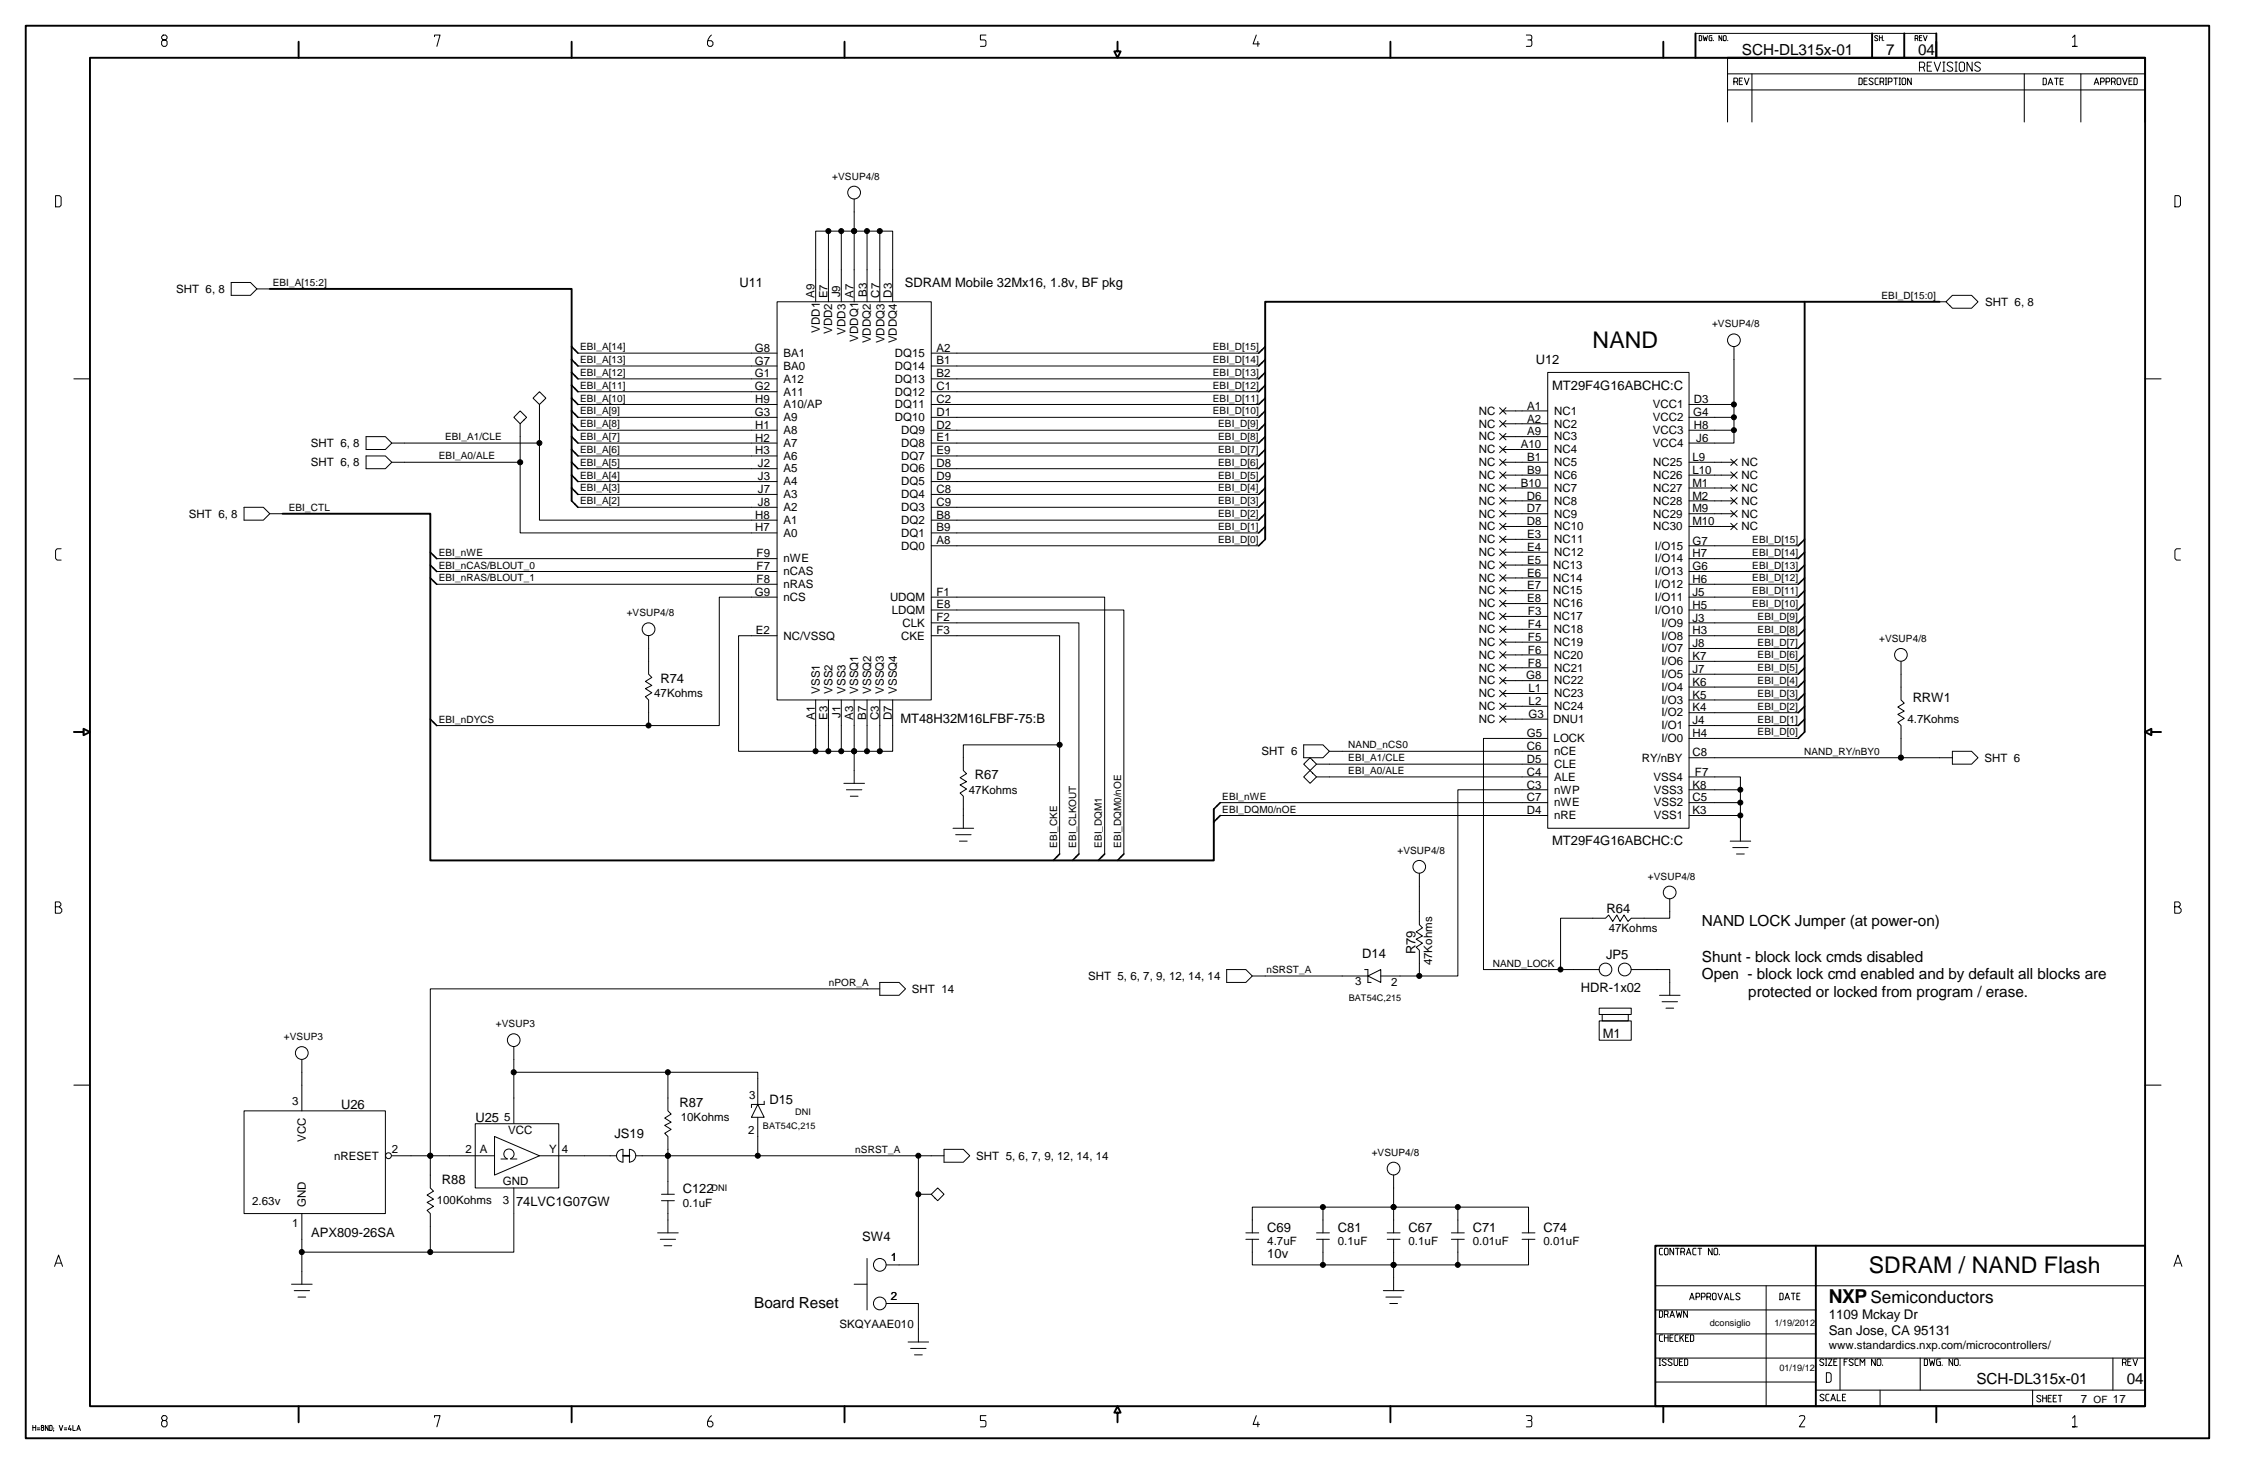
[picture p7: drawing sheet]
<svg xmlns="http://www.w3.org/2000/svg" width="432mm" height="279mm" viewBox="0 0 432 279" stroke-linecap="round" stroke-linejoin="round" font-family="sans-serif">
<defs><g id="words">
<g font-size="4.4">
<text x="303.9" y="66.5">NAND</text>
<text x="356.6" y="243">SDRAM / NAND Flash</text>
</g>
<text font-size="3.7" x="348.9" y="248.7">NXP</text>
<text font-size="3.3" x="356.9" y="248.8">Semiconductors</text>
<g font-size="2.9">
<text x="332.4" y="10.5">SCH-DL315x-01</text>
<text x="359.9" y="10.5">7</text>
<text x="366" y="10.5">04</text>
<text x="324.7" y="176.8">NAND LOCK Jumper (at power-on)</text>
<text x="324.7" y="183.5">Shunt - block lock cmds disabled</text>
<text x="324.7" y="186.9">Open - block lock cmd enabled and by default all blocks are</text>
<text x="333.6" y="190.2">protected or locked from program / erase.</text>
<text x="143.9" y="249.7">Board Reset</text>
<text x="377.1" y="264.1">SCH-DL315x-01</text>
<text x="405.8" y="264.1">04</text>
</g>
<g font-size="2.5">
<text x="141.1" y="54.7">U11</text>
<text x="172.6" y="54.7">SDRAM Mobile 32Mx16, 1.8v, BF pkg</text>
<text x="293" y="69.4">U12</text>
<text x="296.2" y="74.3">MT29F4G16ABCHC:C</text>
<text x="126" y="130.4">R74</text>
<text x="365" y="134">RRW1</text>
<text x="171.8" y="138">MT48H32M16LFBF-75:B</text>
<text x="186" y="148.8">R67</text>
<text x="296.2" y="161.3">MT29F4G16ABCHC:C</text>
<text x="306.5" y="174.3">R64</text>
<text x="259.9" y="182.8">D14</text>
<text x="270.1" y="182.1" transform="rotate(-90 270.1 182.1)">R79</text>
<text x="306.5" y="183.1">JP5</text>
<text x="301.6" y="189.3">HDR-1x02</text>
<text x="305.8" y="198.1">M1</text>
<text x="65.1" y="211.6">U26</text>
<text x="90.7" y="214">U25</text>
<text x="129.7" y="211.2">R87</text>
<text x="146.8" y="210.6">D15</text>
<text x="117.2" y="217.2">JS19</text>
<text x="84.3" y="225.9">R88</text>
<text x="130.3" y="227.8">C122</text>
<text x="98.5" y="230.3">74LVC1G07GW</text>
<text x="59.4" y="236.1">APX809-26SA</text>
<text x="164.5" y="236.8">SW4</text>
<text x="241.8" y="235.1">C69</text>
<text x="255.3" y="235.1">C81</text>
<text x="268.8" y="235.1">C67</text>
<text x="281" y="235.1">C71</text>
<text x="294.5" y="235.1">C74</text>
<text x="241.8" y="240.2">10v</text>
<text x="348.9" y="251.8">1109 Mckay Dr</text>
<text x="348.9" y="254.7">San Jose, CA 95131</text>
</g>
<g font-size="2.2">
<text x="33.6" y="55.9">SHT 6, 8</text>
<text x="155.4" y="56.8" transform="rotate(-90 155.4 56.8)">A9</text>
<text x="157.9" y="56.9" transform="rotate(-90 157.9 56.9)">E7</text>
<text x="160.3" y="56.7" transform="rotate(-90 160.3 56.7)">J9</text>
<text x="162.8" y="56.8" transform="rotate(-90 162.8 56.8)">A7</text>
<text x="165.4" y="56.7" transform="rotate(-90 165.4 56.7)">B3</text>
<text x="167.8" y="56.8" transform="rotate(-90 167.8 56.8)">C7</text>
<text x="170.2" y="56.8" transform="rotate(-90 170.2 56.8)">D3</text>
<text x="378.8" y="58.3">SHT 6, 8</text>
<text x="156.4" y="63.5" transform="rotate(-90 156.4 63.5)">VDD1</text>
<text x="158.8" y="63.8" transform="rotate(-90 158.8 63.8)">VDD2</text>
<text x="161.3" y="63.8" transform="rotate(-90 161.3 63.8)">VDD3</text>
<text x="163.8" y="65.2" transform="rotate(-90 163.8 65.2)">VDDQ1</text>
<text x="166.1" y="65.6" transform="rotate(-90 166.1 65.6)">VDDQ2</text>
<text x="168.8" y="65.6" transform="rotate(-90 168.8 65.6)">VDDQ3</text>
<text x="171.1" y="65.5" transform="rotate(-90 171.1 65.5)">VDDQ4</text>
<text x="144" y="69.6">G7</text>
<text x="144" y="67.1">G8</text>
<text x="149.5" y="68.1">BA1</text>
<text x="149.5" y="70.6">BA0</text>
<text x="170.8" y="70.6">DQ14</text>
<text x="170.8" y="68.1">DQ15</text>
<text x="178.7" y="72">B2</text>
<text x="178.7" y="69.5">B1</text>
<text x="178.7" y="67.1">A2</text>
<text x="144" y="74.5">G2</text>
<text x="144" y="72">G1</text>
<text x="144.1" y="76.9">H9</text>
<text x="149.5" y="77.9">A10/AP</text>
<text x="149.5" y="75.5">A11</text>
<text x="149.5" y="73">A12</text>
<text x="170.8" y="77.9">DQ11</text>
<text x="170.8" y="75.5">DQ12</text>
<text x="170.8" y="73">DQ13</text>
<text x="178.7" y="76.9">C2</text>
<text x="178.7" y="74.4">C1</text>
<text x="315.4" y="77.9">VCC1</text>
<text x="323.2" y="77">D3</text>
<text x="144" y="79.4">G3</text>
<text x="144.1" y="81.8">H1</text>
<text x="149.5" y="82.8">A8</text>
<text x="149.5" y="80.4">A9</text>
<text x="170.8" y="80.4">DQ10</text>
<text x="172" y="82.8">DQ9</text>
<text x="178.7" y="81.8">D2</text>
<text x="178.7" y="79.4">D1</text>
<text x="282.2" y="79.1">NC</text>
<text x="282.2" y="81.6">NC</text>
<text x="291.4" y="78.2">A1</text>
<text x="291.4" y="80.6">A2</text>
<text x="291.4" y="83.1">A9</text>
<text x="296.5" y="81.6">NC2</text>
<text x="296.5" y="79.1">NC1</text>
<text x="315.4" y="80.4">VCC2</text>
<text x="315.4" y="82.8">VCC3</text>
<text x="323" y="79.4">G4</text>
<text x="323.2" y="81.9">H8</text>
<text x="59.3" y="85.3">SHT 6, 8</text>
<text x="59.3" y="88.9">SHT 6, 8</text>
<text x="144.1" y="86.7">H3</text>
<text x="144.1" y="84.3">H2</text>
<text x="144.6" y="89.2">J2</text>
<text x="149.5" y="87.7">A6</text>
<text x="149.5" y="85.3">A7</text>
<text x="172" y="87.7">DQ7</text>
<text x="172" y="85.3">DQ8</text>
<text x="178.7" y="89.2">D8</text>
<text x="178.7" y="86.7">E9</text>
<text x="178.7" y="84.2">E1</text>
<text x="282.2" y="84.1">NC</text>
<text x="282.2" y="86.5">NC</text>
<text x="282.2" y="88.9">NC</text>
<text x="290.2" y="85.5">A10</text>
<text x="291.4" y="88">B1</text>
<text x="296.5" y="88.9">NC5</text>
<text x="296.5" y="86.5">NC4</text>
<text x="296.5" y="84.1">NC3</text>
<text x="315.4" y="85.3">VCC4</text>
<text x="315.4" y="88.9">NC25</text>
<text x="322.9" y="88">L9</text>
<text x="323.7" y="84.3">J6</text>
<text x="332.3" y="88.9">NC</text>
<text x="144.6" y="94.1">J7</text>
<text x="144.6" y="91.6">J3</text>
<text x="149.5" y="95.1">A3</text>
<text x="149.5" y="92.6">A4</text>
<text x="149.5" y="90.2">A5</text>
<text x="172" y="95.1">DQ4</text>
<text x="172" y="92.6">DQ5</text>
<text x="172" y="90.2">DQ6</text>
<text x="178.7" y="94">C8</text>
<text x="178.7" y="91.6">D9</text>
<text x="282.2" y="91.4">NC</text>
<text x="282.2" y="93.9">NC</text>
<text x="290.2" y="92.9">B10</text>
<text x="291.3" y="95.4">D6</text>
<text x="291.4" y="90.4">B9</text>
<text x="296.5" y="91.4">NC6</text>
<text x="296.5" y="93.9">NC7</text>
<text x="315.4" y="91.4">NC26</text>
<text x="315.4" y="93.9">NC27</text>
<text x="322.9" y="90.4">L10</text>
<text x="322.9" y="92.9">M1</text>
<text x="322.9" y="95.4">M2</text>
<text x="332.3" y="91.4">NC</text>
<text x="332.3" y="93.9">NC</text>
<text x="36" y="98.8">SHT 6, 8</text>
<text x="144.1" y="101.4">H7</text>
<text x="144.1" y="99">H8</text>
<text x="144.6" y="96.5">J8</text>
<text x="149.5" y="100">A1</text>
<text x="149.5" y="97.5">A2</text>
<text x="172" y="100">DQ2</text>
<text x="172" y="97.5">DQ3</text>
<text x="178.7" y="101.4">B9</text>
<text x="178.7" y="99">B8</text>
<text x="178.7" y="96.5">C9</text>
<text x="282.2" y="96.3">NC</text>
<text x="282.2" y="98.8">NC</text>
<text x="282.2" y="101.2">NC</text>
<text x="291.3" y="97.8">D7</text>
<text x="291.3" y="100.2">D8</text>
<text x="296.5" y="101.2">NC10</text>
<text x="296.5" y="98.8">NC9</text>
<text x="296.5" y="96.3">NC8</text>
<text x="315.4" y="96.3">NC28</text>
<text x="315.4" y="98.8">NC29</text>
<text x="315.4" y="101.2">NC30</text>
<text x="322.9" y="97.8">M9</text>
<text x="322.9" y="100.2">M10</text>
<text x="332.3" y="96.3">NC</text>
<text x="332.3" y="98.8">NC</text>
<text x="332.3" y="101.2">NC</text>
<text x="144.4" y="106.3">F9</text>
<text x="149.5" y="107.3">nWE</text>
<text x="149.5" y="102.4">A0</text>
<text x="172" y="104.9">DQ0</text>
<text x="172" y="102.4">DQ1</text>
<text x="178.7" y="103.8">A8</text>
<text x="282.2" y="103.7">NC</text>
<text x="282.2" y="106.1">NC</text>
<text x="291.4" y="102.7">E3</text>
<text x="291.4" y="105.2">E4</text>
<text x="291.4" y="107.6">E5</text>
<text x="296.5" y="106.1">NC12</text>
<text x="296.5" y="103.7">NC11</text>
<text x="315.8" y="104.9">I/O15</text>
<text x="315.8" y="107.3">I/O14</text>
<text x="322.9" y="103.9">G7</text>
<text x="322.9" y="106.4">H7</text>
<text x="144" y="113.7">G9</text>
<text x="144.4" y="108.8">F7</text>
<text x="144.4" y="111.2">F8</text>
<text x="149.5" y="112.2">nRAS</text>
<text x="149.5" y="109.8">nCAS</text>
<text x="178.7" y="113.7">F1</text>
<text x="282.2" y="108.6">NC</text>
<text x="282.2" y="111">NC</text>
<text x="282.2" y="113.5">NC</text>
<text x="291.4" y="112.5">E7</text>
<text x="291.4" y="110">E6</text>
<text x="296.4" y="108.6">NC13</text>
<text x="296.4" y="111">NC14</text>
<text x="296.4" y="113.5">NC15</text>
<text x="315.8" y="109.8">I/O13</text>
<text x="315.8" y="112.2">I/O12</text>
<text x="322.9" y="108.8">G6</text>
<text x="322.9" y="111.3">H6</text>
<text x="322.9" y="113.7">J5</text>
<text x="149.5" y="114.7">nCS</text>
<text x="169.8" y="114.7">UDQM</text>
<text x="170.2" y="117.1">LDQM</text>
<text x="172.2" y="119.6">CLK</text>
<text x="178.7" y="118.6">F2</text>
<text x="178.7" y="116.1">E8</text>
<text x="282.2" y="115.9">NC</text>
<text x="282.2" y="118.4">NC</text>
<text x="291.4" y="115">E8</text>
<text x="291.5" y="117.4">F3</text>
<text x="291.5" y="119.9">F4</text>
<text x="296.4" y="118.4">NC17</text>
<text x="296.4" y="115.9">NC16</text>
<text x="315.8" y="117.1">I/O10</text>
<text x="315.8" y="114.7">I/O11</text>
<text x="317" y="119.6">I/O9</text>
<text x="322.9" y="116.2">H5</text>
<text x="322.9" y="118.6">J3</text>
<text x="144.2" y="121">E2</text>
<text x="149.5" y="122">NC/VSSQ</text>
<text x="172" y="122">CKE</text>
<text x="178.7" y="121">F3</text>
<text x="282.2" y="120.8">NC</text>
<text x="282.2" y="123.3">NC</text>
<text x="282.2" y="125.7">NC</text>
<text x="291.5" y="124.8">F6</text>
<text x="291.5" y="122.3">F5</text>
<text x="296.5" y="120.8">NC18</text>
<text x="296.5" y="125.7">NC20</text>
<text x="296.5" y="123.3">NC19</text>
<text x="317" y="122">I/O8</text>
<text x="317" y="124.5">I/O7</text>
<text x="322.9" y="121.1">H3</text>
<text x="322.9" y="123.5">J8</text>
<text x="322.9" y="126">K7</text>
<text x="282.2" y="128.2">NC</text>
<text x="282.2" y="130.6">NC</text>
<text x="291.2" y="129.7">G8</text>
<text x="291.5" y="127.2">F8</text>
<text x="296.5" y="128.2">NC21</text>
<text x="296.5" y="130.6">NC22</text>
<text x="317" y="131.8">I/O4</text>
<text x="317" y="129.4">I/O5</text>
<text x="317" y="126.9">I/O6</text>
<text x="322.9" y="128.4">J7</text>
<text x="322.9" y="130.9">K6</text>
<text x="124.8" y="133.1">47Kohms</text>
<text x="155.4" y="137.4" transform="rotate(-90 155.4 137.4)">A1</text>
<text x="156.4" y="132.4" transform="rotate(-90 156.4 132.4)">VSS1</text>
<text x="157.9" y="137.4" transform="rotate(-90 157.9 137.4)">E3</text>
<text x="158.9" y="132.4" transform="rotate(-90 158.9 132.4)">VSS2</text>
<text x="160.4" y="136.9" transform="rotate(-90 160.4 136.9)">J1</text>
<text x="161.3" y="132.4" transform="rotate(-90 161.3 132.4)">VSS3</text>
<text x="162.8" y="137.4" transform="rotate(-90 162.8 137.4)">A3</text>
<text x="163.8" y="132.4" transform="rotate(-90 163.8 132.4)">VSSQ1</text>
<text x="165.2" y="137.4" transform="rotate(-90 165.2 137.4)">B7</text>
<text x="166.2" y="132.4" transform="rotate(-90 166.2 132.4)">VSSQ2</text>
<text x="167.7" y="137.5" transform="rotate(-90 167.7 137.5)">C3</text>
<text x="168.7" y="132.4" transform="rotate(-90 168.7 132.4)">VSSQ3</text>
<text x="170.2" y="137.5" transform="rotate(-90 170.2 137.5)">D7</text>
<text x="171.1" y="132.4" transform="rotate(-90 171.1 132.4)">VSSQ4</text>
<text x="282.2" y="133.1">NC</text>
<text x="282.2" y="135.5">NC</text>
<text x="282.2" y="138">NC</text>
<text x="291.7" y="132.1">L1</text>
<text x="291.7" y="137">G3</text>
<text x="291.7" y="134.6">L2</text>
<text x="296.4" y="138">DNU1</text>
<text x="296.5" y="133.1">NC23</text>
<text x="296.5" y="135.5">NC24</text>
<text x="317" y="134.3">I/O3</text>
<text x="317" y="136.7">I/O2</text>
<text x="322.9" y="133.3">K5</text>
<text x="322.9" y="135.8">K4</text>
<text x="363.9" y="138">4.7Kohms</text>
<text x="291.3" y="143.1">C6</text>
<text x="291.3" y="140.7">G5</text>
<text x="296.4" y="141.6">LOCK</text>
<text x="317" y="141.6">I/O0</text>
<text x="317" y="139.2">I/O1</text>
<text x="322.9" y="138.2">J4</text>
<text x="322.9" y="140.7">H4</text>
<text x="240.7" y="144.1">SHT 6</text>
<text x="291.3" y="145.6">D5</text>
<text x="291.3" y="148">C4</text>
<text x="296.5" y="146.5">CLE</text>
<text x="296.5" y="144.1">nCE</text>
<text x="296.5" y="149">ALE</text>
<text x="313.3" y="145.3">RY/nBY</text>
<text x="315.5" y="149">VSS4</text>
<text x="322.9" y="144.4">C8</text>
<text x="323.4" y="148">F7</text>
<text x="378.7" y="145.3">SHT 6</text>
<text x="184.9" y="151.4">47Kohms</text>
<text x="291.3" y="150.5">C3</text>
<text x="291.3" y="152.9">C7</text>
<text x="291.3" y="155.4">D4</text>
<text x="296.5" y="153.9">nWE</text>
<text x="296.5" y="151.4">nWP</text>
<text x="315.6" y="153.9">VSS2</text>
<text x="315.6" y="151.4">VSS3</text>
<text x="322.9" y="155.4">K3</text>
<text x="322.9" y="152.9">C5</text>
<text x="322.9" y="150.5">K8</text>
<text x="296.5" y="156.4">nRE</text>
<text x="315.6" y="156.4">VSS1</text>
<text x="307" y="177.8">47Kohms</text>
<text x="273.2" y="184.2" transform="rotate(-90 273.2 184.2)">47Kohms</text>
<text x="174" y="189.4">SHT 14</text>
<text x="207.6" y="187">SHT 5, 6, 7, 9, 12, 14, 14</text>
<text x="258.6" y="188">3</text>
<text x="265.4" y="188.2">2</text>
<text x="142.9" y="209.7">3</text>
<text x="55.7" y="210.9">3</text>
<text x="96.2" y="214">5</text>
<text x="129.9" y="214">10Kohms</text>
<text x="58.4" y="217.9" transform="rotate(-90 58.4 217.9)">VCC</text>
<text x="63.8" y="221.3">nRESET</text>
<text x="74.8" y="220.1">2</text>
<text x="88.8" y="220.1">2</text>
<text x="91.5" y="220.1">A</text>
<text x="97" y="216.4">VCC</text>
<text x="104.8" y="220.1">Y</text>
<text x="107.2" y="220.1">4</text>
<text x="142.7" y="216.5">2</text>
<text x="186.3" y="221.3">SHT 5, 6, 7, 9, 12, 14, 14</text>
<text x="96" y="226.2">GND</text>
<text x="48.1" y="230">2.63v</text>
<text x="58.4" y="230.4" transform="rotate(-90 58.4 230.4)">GND</text>
<text x="83.3" y="229.9">100Kohms</text>
<text x="96" y="229.8">3</text>
<text x="130.3" y="230.3">0.1uF</text>
<text x="55.8" y="234.2">1</text>
<text x="241.8" y="237.6">4.7uF</text>
<text x="255.3" y="237.6">0.1uF</text>
<text x="268.8" y="237.6">0.1uF</text>
<text x="281" y="237.6">0.01uF</text>
<text x="294.5" y="237.6">0.01uF</text>
<text x="169.9" y="240.7">1</text>
<text x="169.9" y="248.1">2</text>
<text x="160.2" y="253.5">SKQYAAE010</text>
<text x="348.9" y="257.5">www.standardics.nxp.com/microcontrollers/</text>
<text x="397" y="267.7">7</text>
<text x="403.2" y="267.7">17</text>
</g>
<g font-size="1.9">
<text x="158.8" y="34.3">+VSUP4/8</text>
<text x="52" y="54.6">EBI_A[15:2]</text>
<text x="359" y="57">EBI_D[15:0]</text>
<text x="326.7" y="62.5">+VSUP4/8</text>
<text x="110.7" y="66.8">EBI_A[14]</text>
<text x="110.7" y="69.3">EBI_A[13]</text>
<text x="110.7" y="71.7">EBI_A[12]</text>
<text x="231.4" y="66.8">EBI_D[15]</text>
<text x="231.4" y="69.3">EBI_D[14]</text>
<text x="231.4" y="71.7">EBI_D[13]</text>
<text x="110.7" y="74.2">EBI_A[11]</text>
<text x="110.7" y="76.6">EBI_A[10]</text>
<text x="231.4" y="74.2">EBI_D[12]</text>
<text x="231.4" y="76.6">EBI_D[11]</text>
<text x="84.9" y="84">EBI_A1/CLE</text>
<text x="110.7" y="79.1">EBI_A[9]</text>
<text x="110.7" y="81.5">EBI_A[8]</text>
<text x="110.7" y="84">EBI_A[7]</text>
<text x="231.4" y="79.1">EBI_D[10]</text>
<text x="232.4" y="81.5">EBI_D[9]</text>
<text x="232.4" y="84">EBI_D[8]</text>
<text x="83.7" y="87.7">EBI_A0/ALE</text>
<text x="110.7" y="86.4">EBI_A[6]</text>
<text x="110.7" y="88.9">EBI_A[5]</text>
<text x="232.4" y="86.4">EBI_D[7]</text>
<text x="232.4" y="88.9">EBI_D[6]</text>
<text x="110.7" y="91.3">EBI_A[4]</text>
<text x="110.7" y="93.8">EBI_A[3]</text>
<text x="232.4" y="91.3">EBI_D[5]</text>
<text x="232.4" y="93.8">EBI_D[4]</text>
<text x="55.1" y="97.5">EBI_CTL</text>
<text x="110.7" y="96.2">EBI_A[2]</text>
<text x="232.4" y="96.2">EBI_D[3]</text>
<text x="232.4" y="98.7">EBI_D[2]</text>
<text x="232.4" y="101.2">EBI_D[1]</text>
<text x="83.7" y="106">EBI_nWE</text>
<text x="232.4" y="103.6">EBI_D[0]</text>
<text x="334.3" y="103.6">EBI_D[15]</text>
<text x="334.3" y="106">EBI_D[14]</text>
<text x="83.7" y="111">EBI_nRAS/BLOUT_1</text>
<text x="83.7" y="108.5">EBI_nCAS/BLOUT_0</text>
<text x="334.3" y="108.5">EBI_D[13]</text>
<text x="334.3" y="111">EBI_D[12]</text>
<text x="334.3" y="113.4">EBI_D[11]</text>
<text x="119.6" y="117.6">+VSUP4/8</text>
<text x="334.3" y="115.8">EBI_D[10]</text>
<text x="335.4" y="118.3">EBI_D[9]</text>
<text x="335.4" y="123.2">EBI_D[7]</text>
<text x="335.4" y="125.7">EBI_D[6]</text>
<text x="335.4" y="120.8">EBI_D[8]</text>
<text x="358.6" y="122.5">+VSUP4/8</text>
<text x="335.4" y="128.1">EBI_D[5]</text>
<text x="335.4" y="130.6">EBI_D[4]</text>
<text x="83.7" y="137.9">EBI_nDYCS</text>
<text x="335.4" y="133">EBI_D[3]</text>
<text x="335.4" y="135.5">EBI_D[2]</text>
<text x="335.4" y="137.9">EBI_D[1]</text>
<text x="257.3" y="142.8">NAND_nCS0</text>
<text x="335.4" y="140.4">EBI_D[0]</text>
<text x="257.3" y="147.7">EBI_A0/ALE</text>
<text x="257.3" y="145.3">EBI_A1/CLE</text>
<text x="344.3" y="144">NAND_RY/nBY0</text>
<text x="233.2" y="152.6">EBI_nWE</text>
<text x="233.2" y="155.1">EBI_DQM0/nOE</text>
<text x="201.7" y="161.8" transform="rotate(-90 201.7 161.8)">EBI_CKE</text>
<text x="205.4" y="161.8" transform="rotate(-90 205.4 161.8)">EBI_CLKOUT</text>
<text x="210.3" y="161.8" transform="rotate(-90 210.3 161.8)">EBI_DQM1</text>
<text x="214" y="161.8" transform="rotate(-90 214 161.8)">EBI_DQM0/nOE</text>
<text x="266.7" y="163">+VSUP4/8</text>
<text x="314.5" y="167.9">+VSUP4/8</text>
<text x="241.6" y="185.7">nSRST_A</text>
<text x="284.8" y="184.5">NAND_LOCK</text>
<text x="158.2" y="188.2">nPOR_A</text>
<text x="94.6" y="196">+VSUP3</text>
<text x="54.2" y="198.5">+VSUP3</text>
<text x="163.2" y="220">nSRST_A</text>
<text x="261.7" y="220.6">+VSUP4/8</text>
<text x="399.5" y="267.7">OF</text>
</g>
<g font-size="1.7">
<text x="257.3" y="191">BAT54C,215</text>
<text x="145.6" y="215.5">BAT54C,215</text>
<text x="151.7" y="212.7">DNI</text>
<text x="135.8" y="227.3">DNI</text>
<text x="326.3" y="253">dconsiglio</text>
<text x="338.6" y="253">1/19/2012</text>
<text x="339.5" y="261.6">01/19/12</text>
</g>
</g></defs>
<g fill="none" stroke="#000" stroke-width=".19">
<path d="M31.1 6.7l-.3 .3v.3l.3 .3h.5l.3 .3v.6l-.3 .3h-.5l-.3-.3v-.6l.3-.3h.5l.3-.3v-.3l-.3-.3zM82.9 7v-.3h1.1l-.6 2.1M135.7 6.7a2.04 2.04 0 0 0-.7 1.8l.3 .3h.4l.3-.3v-.4l-.3-.3h-.6M188.1 6.7h-1v.9h.7l.3 .3-.1 .8-.9 .1M239.7 6.7l-.6 1.7h1.2M240 7.9v.9M291.2 6.7h.8a.55 .55 0 0 1 .2 .8l-.2 .1M291.5 7.6l.7 .1 .1 .8-.3 .3h-.8M324.2 6.8h.4l.1 .1v.7l-.1 .2h-.4zM325 6.8l.2 1 .2-.7 .2 .7 .2-1M326.6 6.8h-.4l-.1 .1 .1 .9h.4v-.6h-.1M326.9 7.7v.1"/>
<path d="M328.5 6.8v1l-.5-1v1M329 6.8h.2l.2 .1v.7l-.2 .2h-.2l-.2-.2v-.7zM329.7 7.7v.1M330.8 15.6h.6l.2-.1v-.4l-.2-.2h-.6v1.3M331.4 15.6l.2 .6M331.9 15.5h.4M332.5 14.9h-.6v1.3h.6M332.8 14.9l.5 1.3 .4-1.3M354.7 14.9h.5l.1 .2v.9l-.1 .2h-.5zM355.7 15.5h.4M356.3 14.9h-.6v1.3h.6M357.4 15.1a.47 .47 0 0 0-.8 .1l.7 .5v.3a.49 .49 0 0 1-.7 0"/>
<path d="M358.3 6.9l-.2-.1-.3 .1v.2l.5 .5-.2 .2-.4-.2M358.4 14.9h-.5l-.1 .2v.9l.1 .2h.5M358.6 6.8v1M358.6 7.2h.6M358.7 15.6h.6l.1-.1v-.4l-.1-.2h-.6v1.3M359.2 6.8v1M359.3 15.6l.1 .6M359.4 7.7v.1M359.7 16.2h.3M359.7 14.9h.3M359.9 14.9v1.3M360.3 15.6h.5l.2-.1v-.4l-.2-.2h-.5v1.3"/>
<path d="M361.4 14.9h.7M361.7 14.9v1.3M362.4 16.2h.2M362.4 14.9h.2M362.5 14.9v1.3M363.1 14.9h.4l.1 .2v.9l-.1 .2h-.4l-.2-.2v-.9zM364.7 14.9v1.3l-.7-1.3v1.3M365.4 7.3h.4l.2-.1-.2-.4h-.4v1M365.8 7.3l.2 .5M366.2 12.8h.8l.2-.2v-.5l-.2-.2h-.8v1.7M366.2 7.2h.4M366.7 6.8h-.5v1h.5"/>
<path d="M367 12.8l.2 .8M367 6.8l.3 1 .4-1M367.7 12.6h.6M368.6 11.9h-.9v1.7h.9M369.1 11.9l.6 1.7 .6-1.7M369.5 6.4h-46v4.6h46M370.7 13.6h.4M370.7 11.9h.4M370.9 11.9v1.7M372.6 12.1a.62 .62 0 0 0-1.1 .1l.1 .3 .9 .5 .1 .2-.1 .3a.7 .7 0 0 1-1-.2M373 13.6h.4M373 11.9h.4"/>
<path d="M373.2 11.9v1.7M374.1 11.9h.5l.2 .2v1.2l-.2 .3h-.5l-.3-.3v-1.2zM376.3 11.9v1.7l-1-1.7v1.7M377.9 12.1a.62 .62 0 0 0-1.1 .1l.1 .3 .9 .5 .1 .2-.1 .3a.68 .68 0 0 1-1-.2M389.8 14.9h.5l.2 .2v.9l-.2 .2h-.5zM390.8 16.2l.4-1.3 .5 1.3M391 15.8h.5M392 14.9h.7M392.4 14.9v1.3M393.1 15.5h.4M393.7 14.9h-.6v1.3h.6M395.5 7.2l.4-.5v2.1h-.4h.9"/>
<path d="M399.6 16.2l.4-1.3 .5 1.3M399.8 15.8h.5M400.8 15.6h.5l.2-.1v-.4l-.2-.2h-.5v1.3M401.8 15.6h.6l.1-.1v-.4l-.1-.2h-.6v1.3M402.9 15.6h.5l.2-.1v-.4l-.2-.2h-.5v1.3M403.4 15.6l.2 .6M404.1 14.9h.4l.2 .2v.9l-.2 .2h-.4l-.2-.2v-.9zM405 14.9l.4 1.3 .5-1.3M406.2 15.5h.5M406.8 14.9h-.6v1.3h.6M407.2 14.9h.4l.2 .2v.9l-.2 .2h-.4zM10.6 37.3h.8l.3 .4v1.5l-.3 .3h-.8z"/>
<path d="M163 38v19.6M415 37.3h.8l.3 .4v1.5l-.3 .3h-.8zM44.1 53.9h3.7l1.2 1.2-1.2 1.3h-3.7zM49 55.1h2.5M148.3 57.6h29.4v76h-29.4zM155.6 57.6v-13.5h14.7v13.5M158.1 44.1v13.5M160.5 44.1v13.5M165.4 44.1v13.5M167.9 44.1v13.5M370.1 57.6h1.2M372.5 56.4h3.7l1.2 1.2-1.2 1.2h-3.7l-1.2-1.2z"/>
<path d="M99.3 78.4l1.2 1.3-1.2 1.2-1.3-1.2zM102.9 77.2v22.1h45.4M102.9 74.8l1.3 1.2-1.3 1.2-1.2-1.2zM148.3 72.3h-38M148.3 67.4h-38M148.3 69.8l-38 .1M148.3 74.8h-38M148.3 77.2h-38M148.3 79.7h-38M177.7 67.4h62.5M177.7 69.8h62.5M177.7 72.3h62.5"/>
<path d="M177.7 74.8h62.5M177.7 77.2h62.5M177.7 79.7h62.5M286.1 77.8l1.3 1.2M287.4 77.8l-1.3 1.2M295.3 71.1h27v87h-27zM295.3 78.4h-8.6M322.3 77.2h8.6M322.3 79.7h8.6M330.9 66.2v18.4h-8.6M46.6 96.8h3.6l1.3 1.2-1.3 1.3h-3.6zM51.5 98h2.4"/>
<path d="M69.8 83.3h3.7l1.3 1.3-1.3 1.2h-3.7zM69.8 87h3.7l1.3 1.2-1.3 1.3h-3.7zM74.8 84.6h28.1M99.3 80.9v20.8h49M99.3 88.2h-24.5M110.3 96.8h38M148.3 82.1h-38M148.3 84.6h-38M148.3 87h-38M148.3 89.5h-38M148.3 91.9h-38M148.3 94.4h-38"/>
<path d="M177.7 96.8h62.5M177.7 82.1h62.5M177.7 84.6h62.5M177.7 87h62.5M177.7 89.5h62.5M177.7 91.9h62.5M177.7 94.4h62.5M177.7 99.3h62.5M286.1 80.3l1.3 1.2M286.1 82.7l1.3 1.2M286.1 85.2l1.3 1.2M286.1 87.6l1.3 1.2"/>
<path d="M286.1 90.1l1.3 1.2M286.1 92.5l1.3 1.2M286.1 95l1.3 1.2M286.1 97.4l1.3 1.3M286.1 99.9l1.3 1.2M287.4 80.3l-1.3 1.2M287.4 82.7l-1.3 1.2M287.4 85.2l-1.3 1.2M287.4 87.6l-1.3 1.2M287.4 90.1l-1.3 1.2M287.4 92.5l-1.3 1.2M287.4 95l-1.3 1.2"/>
<path d="M287.4 97.4l-1.3 1.3M287.4 99.9l-1.3 1.2M295.3 88.2h-8.6M295.3 90.7h-8.6M295.3 93.1h-8.6M295.3 95.6h-8.6M295.3 98h-8.6M295.3 80.9h-8.6M295.3 83.3h-8.6M295.3 85.8h-8.6M322.3 82.1h8.6M322.3 88.2h8.6"/>
<path d="M322.3 90.7h8.6M322.3 93.1h8.6M322.3 95.6h8.6M322.3 98h8.6M330.2 92.5l1.3 1.2M330.2 95l1.3 1.2M330.2 97.4l1.3 1.3M330.2 99.9l1.3 1.2M330.2 87.6l1.3 1.2M330.2 90.1l1.3 1.2M331.5 92.5l-1.3 1.2M331.5 95l-1.3 1.2"/>
<path d="M331.5 97.4l-1.3 1.3M331.5 99.9l-1.3 1.2M331.5 87.6l-1.3 1.2M331.5 90.1l-1.3 1.2M11.7 104.7h-.8l-.3 .4v1.5l.3 .3h.8M83.3 111.5h65M83.3 109.1h65M83.3 106.6h65M148.3 114h-11.1v24.5h-53.9M177.7 116.4h36.7v46.6M177.7 114h33.1v49M177.7 118.9h28.2v44.1"/>
<path d="M177.7 104.2h62.5M177.7 101.7h62.5M286.1 102.3l1.3 1.2M286.1 104.8l1.3 1.2M286.1 107.2l1.3 1.3M286.1 109.7l1.3 1.2M286.1 112.1l1.3 1.2M286.1 114.6l1.3 1.2M286.1 117l1.3 1.3M286.1 119.5l1.3 1.2M286.7 102.9h8.6M286.7 110.3h8.6"/>
<path d="M286.7 112.7h8.6M287.4 102.3l-1.3 1.2M287.4 104.8l-1.3 1.2M287.4 107.2l-1.3 1.3M287.4 109.7l-1.3 1.2M287.4 112.1l-1.3 1.2M287.4 114.6l-1.3 1.2M287.4 117l-1.3 1.3M287.4 119.5l-1.3 1.2M295.3 100.5h-8.6M295.3 105.4h-8.6M295.3 107.8h-8.6"/>
<path d="M295.3 115.2h-8.6M295.3 117.6h-8.6M322.3 111.5h20.8M322.3 109.1h20.8M322.3 106.6h20.8M322.3 104.2h20.8M322.3 114h20.8M322.3 116.4h20.8M322.3 118.9h20.8M322.3 100.5h8.6M416.1 104.7h-.8l-.3 .4v1.5l.3 .3h.8M123.8 121.3v7.4l.6 .6-1.3 .7 1.3 .8-1.3 .6 1.3 .8-1.3 .8 .7 .6v4.9"/>
<path d="M148.3 121.3h-7.4v22.1h29.4v-9.8M155.6 133.6v9.8M158.1 133.6v9.8M160.5 133.6v9.8M163 133.6v15.9M165.4 133.6v9.8M167.9 133.6v9.8M177.7 121.3h24.5v41.7M286.1 121.9l1.3 1.2M286.1 124.4l1.3 1.2M286.1 126.8l1.3 1.3M286.1 129.3l1.3 1.2"/>
<path d="M286.1 131.7l1.3 1.3M286.1 134.2l1.3 1.2M286.1 136.6l1.3 1.3M286.7 137.2h8.6M287.4 121.9l-1.3 1.2M287.4 124.4l-1.3 1.2M287.4 126.8l-1.3 1.3M287.4 129.3l-1.3 1.2M287.4 131.7l-1.3 1.3M287.4 134.2l-1.3 1.2M287.4 136.6l-1.3 1.3M295.3 120.1h-8.6"/>
<path d="M295.3 122.6h-8.6M295.3 125h-8.6M295.3 127.4h-8.6M295.3 129.9h-8.6M295.3 132.4h-8.6M295.3 134.8h-8.6M322.3 123.8h20.8M322.3 126.2h20.8M322.3 128.7h20.8M322.3 131.1h20.8M322.3 133.6h20.8M322.3 136h20.8"/>
<path d="M322.3 138.5h20.8M322.3 121.3h20.8M362.7 126.2v7.4l.6 .6-1.2 .7 1.2 .8-1.2 .6 1.2 .8-1.2 .8 .6 .6v6.1M161 149.5h4M161.5 150.7h2.9M162.2 152h1.5M181.8 158.1h4M182.4 159.3h2.9M202.2 142.2h-18.4v4.8l.6 .7-1.2 .7 1.2 .8-1.2 .6 1.2 .8-1.2 .7 .6 .7v6.1M248.8 142.2h3.6l1.3 1.2-1.3 1.2h-3.6zM248.8 145.8l1.2-1.2 1.2 1.2-1.2 1.2zM248.8 148.3l1.2-1.3 1.2 1.3-1.2 1.2z"/>
<path d="M253.7 143.4h41.6M295.3 150.7h-17.1v35.6h-14.7M295.3 140.9h-12.2v44.1h22M295.3 153.2h-62.5M295.3 155.6h-62.5M295.3 148.3h-44.1M295.3 145.8h-44.1M322.3 148.3h9.8v12.2M322.3 153.2h9.8M322.3 155.6h9.8M322.3 150.7h9.8M322.3 140.9h20.8"/>
<path d="M322.3 144.6h50.2M372.5 143.4h3.7l1.2 1.2-1.2 1.2h-3.7zM10.6 173.1h.7l.3-.4v-.3l-.3-.3h-.7v2.2h.9l.3-.3v-.5l-.5-.4M183.1 160.5h1.5M270.8 166.7v9.8l.6 .6-1.2 .7 1.2 .8-1.2 .6 1.2 .8-1.2 .8 .6 .6v4.9M318.6 171.6v3.6h-7.3l-.7 .7-.7-1.3-.8 1.3-.6-1.3-.8 1.3-.7-1.3-.7 .6h-8.5v9.8M330.1 160.5h4M330.6 161.8h3M331.3 163h1.5M415 173.1h.7l.3-.4v-.3l-.3-.3h-.7v2.2h.9l.3-.3v-.5l-.5-.4M98 199.7v14.7M167.9 187.5h3.7l1.2 1.2-1.2 1.2h-3.7z"/>
<path d="M167.9 188.7h-85.8v38l.6 .6-1.2 .8 1.2 .8-1.2 .6 1.2 .7-1.2 .8 .6 .6v7.4M234.1 185h3.6l1.3 1.3-1.3 1.2h-3.6zM239 186.3h22M260.4 185h.6v2.5h.6M261 186.3l2.5-1.3v2.5zM305.1 194.8h6.2v3.7h-6.2zM305.1 192.4h6.2v1.2h-6.2zM305.7 193.6h5v1.2h-5zM311.3 185h7.3v4.9M316.7 189.9h3.9M317.1 191.2h3M317.9 192.4h1.4"/>
<path d="M46.6 212h26.9v19.6h-26.9zM57.6 202.2v9.8M90.7 214.5h15.9v12.2h-15.9zM94.4 216.9l8.5 3.7-8.5 3.7zM98 204.6h46.6v6.2M120.1 219.4a1.22 1.22 0 0 1 1.2 1.2 1.22 1.22 0 0 1-1.2 1.2M120.1 219.4v2.4M127.4 204.6v7.4l.7 .6-1.3 .8 1.3 .8-1.3 .6 1.3 .7-1.3 .8 .6 .6v11M144.6 210.8l1.2 2.4h-2.4zM144.6 213.2v7.4M145.8 210.2v.6h-2.4v.6M180.1 219.4h3.7l1.2 1.2-1.2 1.2h-3.7z"/>
<path d="M57.6 231.6v13.5M74.8 220.6h19.6M95.6 221.2h1.2M96.8 221.1a.96 .96 0 0 1-.5-1.4 .96 .96 0 0 1 1.6 0 .96 .96 0 0 1-.5 1.4M97.4 221.2h1.2M98 231.6v7.4h-40.4M98 226.7v4.8M102.9 220.6h14.7M118.9 221.8a1.22 1.22 0 0 1-1.3-1.2 1.22 1.22 0 0 1 1.3-1.2v2.4M121.3 220.6h58.8M125.5 235.3h3.9M126 236.5h2.9"/>
<path d="M126.2 227.9h2.5M126.2 229.2h2.5M126.7 237.7h1.5M127.4 229.2v6.1M175.2 227.9h2.5M175.2 220.6v20.8h-6.1M175.2 227.9h.1M177.7 227.9l1.2-1.2 1.2 1.2-1.2 1.3zM237.7 236.5h2.5M237.7 235.3h2.5M239 236.5v4.9h52.7v-4.9M239 235.3v-4.9h52.7v4.9"/>
<path d="M251.2 236.5h2.5M251.2 235.3h2.5M252.4 230.4v4.9M252.4 236.5v4.9M264.7 236.5h2.4M264.7 235.3h2.4M265.9 224.3v11M265.9 236.5v9.8M276.9 236.5h2.5M276.9 235.3h2.5M278.2 230.4v4.9M278.2 236.5v4.9"/>
<path d="M290.4 236.5h2.5M290.4 235.3h2.5M317.2 238.2h-.4l-.2 .2v.9l.2 .2h.4M317.8 238.2h.3l.2 .2v.9l-.2 .2h-.3l-.2-.2v-.9zM319.3 238.2v1.3l-.7-1.3v1.3M319.7 238.2h.7M320.1 238.2v1.3M320.7 238.9h.5l.2-.1v-.4l-.2-.2h-.5v1.3M321.2 238.9l.2 .6M321.8 239.5l.4-1.3 .4 1.3M321.9 239.1h.6M323.6 238.2h-.4l-.2 .2v.9l.2 .2h.4"/>
<path d="M324 238.2h.7M324.3 238.2v1.3M326.7 238.2v1.3l-.7-1.3v1.3M327.2 238.2h.4l.1 .2v.9l-.1 .2h-.4l-.2-.2v-.9zM328.1 239.4v.1M10.4 241.7l.8-2.2 .7 2.2M10.7 241.1h.9M55.6 245.1h4M56.1 246.3h3M56.9 247.5h1.4M163 245.1h2.4M165.4 240.2v9.8"/>
<path d="M169.1 248.8h6.1v7.3M173.3 256.1h3.9M173.8 257.3h2.9M174.5 258.6h1.5M263.9 246.3h4M264.4 247.5h3M265.2 248.8h1.5M316.6 259.4h.3M316.6 250.2h.5l.1 .1v.9l-.1 .2h-.5zM316.7 259.4v1.2M317.2 254.8h-.4l-.2 .1v.9l.2 .2h.4M317.6 254.8v1.2"/>
<path d="M317.6 255.3h.7M317.6 250.9h.5l.2-.2v-.4l-.2-.1h-.5v1.2M317.9 259.5a.47 .47 0 0 0-.8 .1l.7 .6 .1 .1-.1 .2a.47 .47 0 0 1-.7-.1M318.1 250.9l.2 .5M318.3 254.8v1.2M318.6 255.3h.5M318.6 251.4l.5-1.2 .4 1.2M318.8 251h.5M319.1 259.5a.47 .47 0 0 0-.8 .1l.7 .6v.3a.49 .49 0 0 1-.7-.1M319.2 254.8h-.6v1.2h.6M319.4 259.4v1l.2 .2h.4l.1-.2v-1M319.8 250.2l.3 1.2 .3-.9 .3 .9 .2-1.2"/>
<path d="M320.2 254.8h-.4l-.2 .1v.9l.2 .2h.4M320.5 259.9h.4M320.5 254.8v1.2M320.8 255.2l.4 .8M321.1 259.4h-.6v1.2h.6M321.2 254.8l-.7 .7M321.4 259.4h.5l.1 .1v.9l-.1 .2h-.5zM321.6 255.3h.4M322 250.2v1.2l-.8-1.2v1.2M322.2 254.8h-.6v1.2h.6M322.4 248.1l.4-1.3 .5 1.3M322.6 254.8h.4l.2 .1v.9l-.2 .2h-.4z"/>
<path d="M322.6 247.7h.5M323.6 247.5h.5l.2-.1v-.4l-.2-.2h-.5v1.3M324.6 247.5h.6l.2-.1v-.4l-.2-.2h-.6v1.3M325.7 247.5h.5l.2-.1v-.4l-.2-.2h-.5v1.3M326.2 247.5l.2 .6M326.9 246.8h.4l.1 .2v.9l-.1 .2h-.4l-.2-.2v-.9zM327.8 246.8l.4 1.3 .5-1.3M329 248.1l.5-1.3 .4 1.3M329.2 247.7h.5M330.2 246.8v1.3h.7M332 247a.47 .47 0 0 0-.8 .1l.8 .7-.3 .3-.5-.2M337 245.4v23"/>
<path d="M339.6 246.8h.5l.1 .2v.9l-.1 .2h-.5zM340.6 248.1l.4-1.3 .5 1.3M340.7 247.7h.6M341.8 246.8h.7M342.2 246.8v1.3M342.9 247.4h.4M343.5 246.8h-.6v1.3h.6M348 259.5a.47 .47 0 0 0-.8 .1l.8 .7-.3 .3-.5-.2M348.3 259.4h.3M348.4 259.4v1.2M348.8 259.4h.8l-.8 1.2h.8M349.9 259.9h.5"/>
<path d="M350.5 259.4h-.6v1.2h.6M351.9 259.9h.4M352.5 259.4h-.6v1.2M353.6 259.5a.47 .47 0 0 0-.8 .1l.8 .7a.45 .45 0 0 1-.3 .3 .45 .45 0 0 1-.5-.2M354.6 259.4h-.5l-.2 .1v.9l.2 .2h.5M357.8 259.4v1.2l-.7-1.2v1.2M358.3 259.4h.4l.2 .1v.9l-.2 .2h-.4l-.1-.2v-.9zM367.2 259.4h.4l.2 .1v.9l-.2 .2h-.4zM368.1 259.4l.3 1.2 .3-.9 .3 .9 .2-1.2M370.2 259.4h-.5l-.2 .1v.9l.2 .2h.5v-.7h-.2M372.6 259.4v1.2l-.7-1.2v1.2M373.1 259.4h.4l.2 .1v.9l-.2 .2h-.4l-.2-.2v-.9z"/>
<path d="M406 259.9h.4M406.6 259.4h-.6v1.2h.6M407 259.4l.4 1.2 .5-1.2M414.8 241.7l.8-2.2 .7 2.2M415.1 241.1h.9M6.3 272v1M6.3 272.4h.5M6.8 272v1M7.1 272.9h.5M7.1 272.5h.5M8 272l-.1 .3 .4 .3-.1 .4h-.2l-.1-.4 .3-.2 .1-.2zM9.2 272v1l-.5-1v1"/>
<path d="M9.5 272l.4 .2v.7l-.1 .1h-.3zM10.2 272.9v.2M10.2 272.5v.1M11.3 272l.3 1 .4-1M12.3 272.9h.4M12.3 272.5h.4M13.3 272l-.2 .8h.5M13.5 272.6v.4M13.9 272v1h.5M14.6 273l.4-1 .3 1M14.8 272.7h.4M31.1 270.2l-.3 .3v.3l.3 .3h.5l.3 .3v.6l-.3 .3h-.5l-.3-.3v-.6l.3-.3h.5l.3-.3v-.3l-.3-.3z"/>
<path d="M82.9 270.5v-.3h1.1l-.6 2.1M135.7 270.2a2.03 2.03 0 0 0-.7 1.8l.3 .3h.4l.3-.3v-.4l-.3-.4h-.6M188.1 270.2h-1v.9h.7l.3 .3-.1 .8-.9 .1M239.7 270.2l-.6 1.6h1.2M240 271.4v.9M291.2 270.2h.8a.5 .5 0 0 1 .3 .4 .5 .5 0 0 1-.3 .5M291.5 271.1l.7 .1 .1 .8-.1 .2-.2 .1h-.8M316.6 260.6h.3M343.3 270.3l.3-.1h.5l.2 .1 .1 .2v.3l-1.1 1.5h1.1M348.1 266.3a.47 .47 0 0 0-.8 .1l.8 .7a.45 .45 0 0 1-.8 0M348.3 260.6h.3M348.5 262h.6l.3 .3v1.2l-.3 .3h-.6z"/>
<path d="M349 266.1h-.4l-.2 .2v.8l.2 .2h.4M349.3 267.3l.5-1.2 .4 1.2M349.5 267h.6M350.6 266.1v1.2h.6M351.6 266.6h.4M352.2 266.1h-.6v1.2h.6M354.9 260.6v-1.2l.5 .7 .4-.7v1.2M359.2 260.5v.1M370.6 260.5v.1M374 260.5v.1M389.4 266.5l-.5-.2-.3 .3 .7 .5 .1 .2-.1 .1a.47 .47 0 0 1-.7-.1M389.8 266.3v1.2"/>
<path d="M389.8 266.8h.7M390.5 266.3v1.2M390.8 266.8h.4M391.4 266.3h-.6v1.2h.6M391.8 266.8h.4M392.4 266.3h-.6v1.2h.6M392.7 266.3h.7M393.1 266.3v1.2M395.5 270.6l.4-.4v2.1h-.4h.9M405 260.1h.5l.2-.2v-.4l-.2-.1h-.5v1.2M405.5 260.1l.2 .5"/>
<circle cx="163" cy="36.8" r="1.22"/>
<circle cx="330.8" cy="64.9" r="1.21"/>
<circle cx="123.7" cy="120.1" r="1.22"/>
<circle cx="362.7" cy="125" r="1.21"/>
<circle cx="270.8" cy="165.4" r="1.21"/>
<circle cx="318.6" cy="170.3" r="1.21"/>
<circle cx="98" cy="198.5" r="1.21"/>
<circle cx="306.3" cy="185" r="1.21"/>
<circle cx="310" cy="185" r="1.22"/>
<circle cx="57.6" cy="201" r="1.22"/>
<circle cx="74.1" cy="220.6" r=".56"/>
<circle cx="265.9" cy="223" r="1.22"/>
<circle cx="167.9" cy="248.8" r="1.21"/>
<circle cx="167.9" cy="241.4" r="1.21"/>
</g>
<g fill="#000" stroke="#000" stroke-width=".19">
<circle cx="158.1" cy="44.1" r=".48"/>
<circle cx="160.5" cy="44.1" r=".48"/>
<circle cx="163" cy="44.1" r=".48"/>
<circle cx="165.4" cy="44.1" r=".48"/>
<circle cx="167.9" cy="44.1" r=".48"/>
<circle cx="330.8" cy="77.2" r=".48"/>
<circle cx="330.8" cy="79.6" r=".48"/>
<circle cx="99.3" cy="88.2" r=".49"/>
<circle cx="102.9" cy="84.5" r=".48"/>
<circle cx="330.8" cy="82.1" r=".48"/>
<circle cx="123.8" cy="138.5" r=".48"/>
<circle cx="155.6" cy="143.4" r=".48"/>
<circle cx="158.1" cy="143.4" r=".48"/>
<circle cx="160.5" cy="143.4" r=".48"/>
<circle cx="163" cy="143.4" r=".48"/>
<circle cx="165.4" cy="143.4" r=".48"/>
<circle cx="167.9" cy="143.4" r=".48"/>
<circle cx="202.2" cy="142.1" r=".48"/>
<circle cx="332.1" cy="155.6" r=".48"/>
<circle cx="332.1" cy="150.7" r=".48"/>
<circle cx="332.1" cy="153.2" r=".48"/>
<circle cx="362.7" cy="144.6" r=".49"/>
<circle cx="270.8" cy="186.3" r=".48"/>
<circle cx="297.8" cy="185" r=".48"/>
<circle cx="98" cy="204.6" r=".49"/>
<circle cx="127.4" cy="204.6" r=".48"/>
<circle cx="57.6" cy="238.9" r=".48"/>
<circle cx="82.1" cy="238.9" r=".48"/>
<circle cx="82.1" cy="220.6" r=".48"/>
<circle cx="127.4" cy="220.6" r=".48"/>
<circle cx="144.6" cy="220.6" r=".48"/>
<circle cx="175.2" cy="227.9" r=".48"/>
<circle cx="175.2" cy="220.6" r=".48"/>
<circle cx="252.4" cy="230.4" r=".48"/>
<circle cx="265.9" cy="230.4" r=".48"/>
<circle cx="278.2" cy="230.4" r=".48"/>
<circle cx="252.4" cy="241.4" r=".48"/>
<circle cx="265.9" cy="241.4" r=".48"/>
<circle cx="278.2" cy="241.4" r=".48"/>
</g>
<g fill="none" stroke="#000" stroke-width=".37">
<path d="M4.9 4.9h416.6v269.6h-416.6zM17.2 11h392.1v257.4h-392.1zM57 8v3M109.1 8v3M161.1 8v3M213.2 8v1.8h-.6l.6 1.2 .6-1.2h-.6M265.3 8v3M317.4 8v3M323.5 6.4v4.6M329.6 11h79.7v12.3M357.2 6.4v4.6M363.3 6.4v4.6"/>
<path d="M369.5 6.4v4.6M51.5 55.1h57.6v40.5M344.3 57.6v82.1M370.1 57.6h-128.7v45.3M53.9 98h28.2v66.2h149.5v-9.8M14.1 139.7h1.8v.6l1.3-.6-1.3-.6v.6M410.5 139.7v.6l-1.2-.6 1.2-.6v.6h1.8M315.8 237.7h93.5v30.7h-93.5zM346.5 237.7v30.7M57 268.4v3M109.1 268.4v3M161.1 268.4v3"/>
<path d="M213.2 269.6h-.6l.6-1.2 .6 1.2h-.6v1.8M265.3 268.4v3M317.4 268.4v3M369.5 268.4v3"/>
</g>
<g fill="none" stroke="#000" stroke-width=".2">
<path d="M329.6 11v12.3M329.6 17.2h79.7M329.6 14.1h79.7M334.3 14.1v9.2M386.2 14.1v9.2M397 14.1v9.2M14.1 72.3h3.1M409.3 72.3h3M14.1 207.1h3.1M409.3 207.1h3M315.8 245.4h93.5M315.8 254.6h30.7"/>
<path d="M315.8 250h30.7M315.8 259.2h93.5M351.1 259.2v6.1M366.4 259.2v6.1M403.2 259.2v6.1M315.8 263.8h30.7M346.5 265.3h62.8M358.7 265.3v3.1M387.8 265.3v3.1"/>
</g>
<g fill="none" stroke="#000" stroke-width=".29">
<path d="M109.1 66.2l.6 .6M109.1 68.6l.6 .6M109.1 71.1l.6 .6M109.1 73.5l.6 .6M109.1 76l.6 .6M109.1 78.4l.6 .6M241.4 66.2l-.6 .6M241.4 68.6l-.6 .6M241.4 71.1l-.6 .6M241.4 73.5l-.6 .6M241.4 76l-.6 .6M241.4 78.4l-.6 .6"/>
<path d="M109.1 95.6l.6 .6M109.1 80.9l.6 .6M109.1 83.3l.6 .6M109.1 85.8l.6 .6M109.1 88.2l.6 .6M109.1 90.7l.6 .6M109.1 93.1l.6 .6M241.4 80.9l-.6 .6M241.4 83.3l-.6 .6M241.4 85.8l-.6 .6M241.4 88.2l-.6 .6M241.4 90.7l-.6 .6"/>
<path d="M241.4 93.1l-.6 .6M241.4 95.6l-.6 .6M241.4 98l-.6 .7M82.1 110.3l.6 .6M82.1 107.8l.6 .7M82.1 105.4l.6 .6M241.4 100.5l-.6 .6M241.4 102.9l-.6 .6M344.3 102.9l-.6 .6M344.3 105.4l-.6 .6M344.3 107.8l-.6 .7M344.3 110.3l-.6 .6"/>
<path d="M344.3 112.7l-.6 .6M344.3 115.2l-.6 .6M344.3 117.6l-.6 .7M82.1 137.2l.6 .7M344.3 122.6l-.6 .5M344.3 125l-.6 .6M344.3 127.4l-.6 .7M344.3 129.9l-.6 .6M344.3 132.4l-.6 .6M344.3 134.8l-.6 .6M344.3 137.2l-.6 .7M344.3 139.7l-.6 .6"/>
<path d="M344.3 120.1l-.6 .6M232.2 153.8l-.6 .6M232.2 156.3l-.6 .6M201.6 163.6l-.6 .6M205.3 163.6l-.7 .6M210.2 163.6l-.7 .6M213.8 163.6l-.6 .6"/>
</g>
<g fill="none" stroke="#000" stroke-width=".32">
<path d="M109.7 66.8l.6 .6M109.7 69.2l.6 .6M109.7 71.7l.6 .6M109.7 74.1l.6 .7M109.7 76.6l.6 .6M109.7 79l.6 .7M240.8 66.8l-.6 .6M240.8 69.2l-.6 .6M240.8 71.7l-.6 .6M240.8 74.1l-.6 .7M240.8 76.6l-.6 .6M240.8 79l-.6 .7"/>
<path d="M109.7 96.2l.6 .6M109.7 81.5l.6 .6M109.7 83.9l.6 .7M109.7 86.4l.6 .6M109.7 88.8l.6 .7M109.7 91.3l.6 .6M109.7 93.7l.6 .7M240.8 81.5l-.6 .6M240.8 83.9l-.6 .7M240.8 86.4l-.6 .6M240.8 88.8l-.6 .7M240.8 91.3l-.6 .6"/>
<path d="M240.8 93.7l-.6 .7M240.8 96.2l-.6 .6M240.8 98.7l-.6 .6M82.7 110.9l.6 .6M82.7 108.5l.6 .6M82.7 106l.6 .6M240.8 101.1l-.6 .6M240.8 103.5l-.6 .7M343.7 103.5l-.6 .7M343.7 106l-.6 .6M343.7 108.5l-.6 .6M343.7 110.9l-.6 .6"/>
<path d="M343.7 113.3l-.6 .7M343.7 115.8l-.6 .6M343.7 118.3l-.6 .6M82.7 137.9l.6 .6M343.7 123.1l-.6 .7M343.7 125.6l-.6 .6M343.7 128.1l-.6 .6M343.7 130.5l-.6 .6M343.7 133l-.6 .6M343.7 135.4l-.6 .6M343.7 137.9l-.6 .6M343.7 120.7l-.6 .6"/>
<path d="M232.8 153.2l-.6 .6M232.8 155.6l-.6 .7M343.7 140.3l-.6 .6M202.2 163l-.6 .6M205.9 163l-.6 .6M210.8 163l-.6 .6M214.4 163l-.6 .6M118.9 220.6h1.2"/>
</g>
<use href="#words"/>
</svg>
